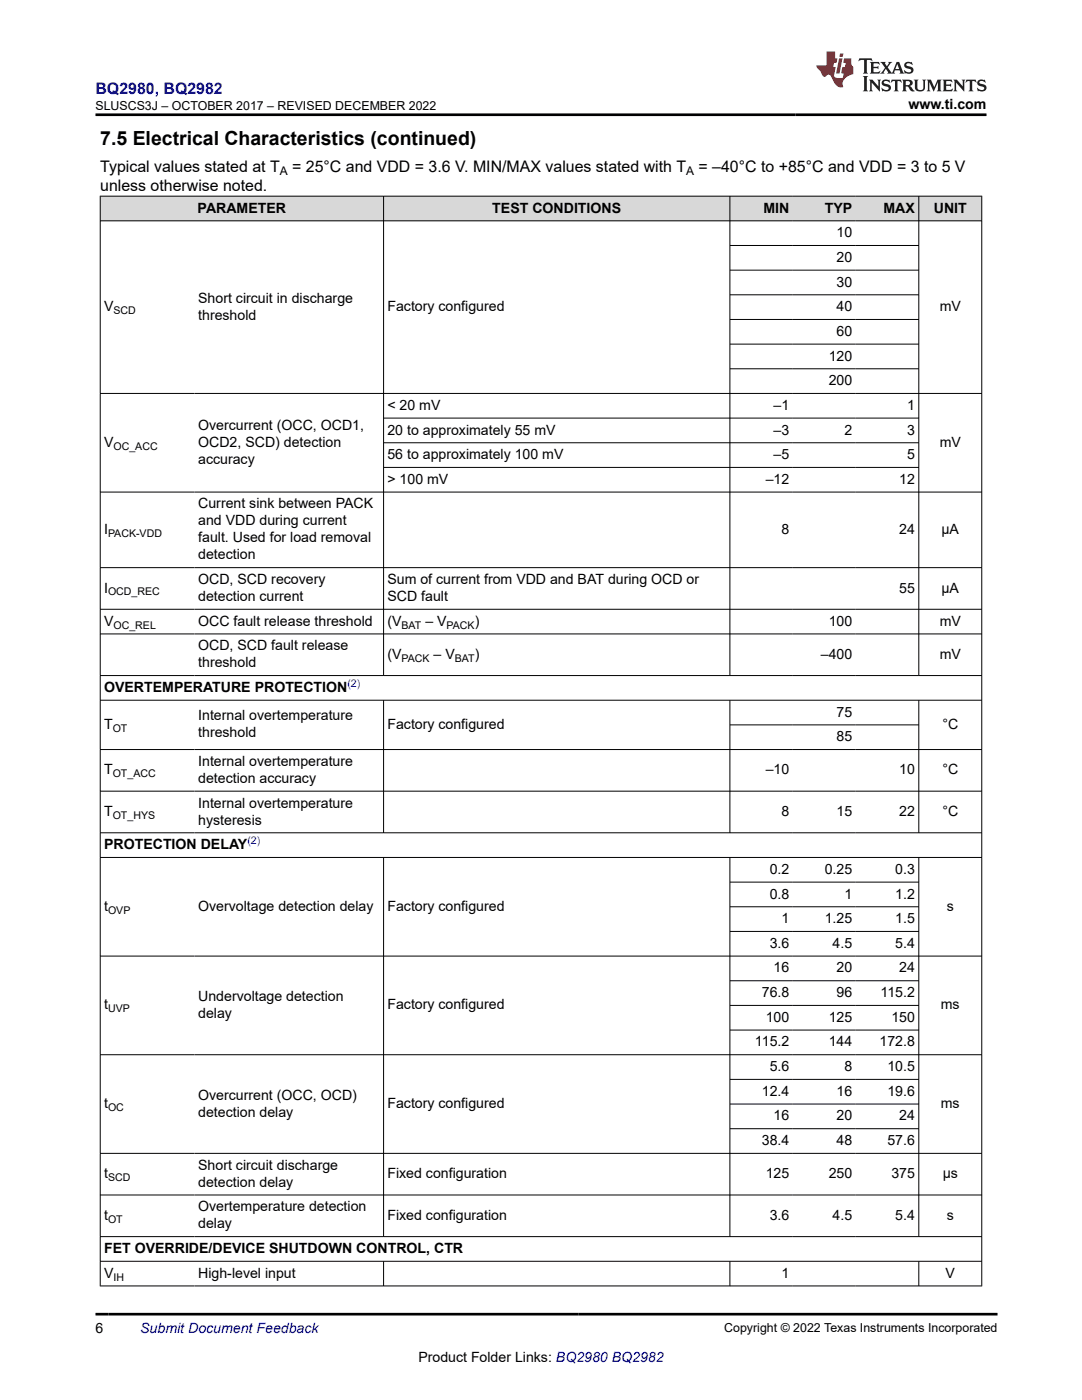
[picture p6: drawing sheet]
<svg xmlns="http://www.w3.org/2000/svg" width="216mm" height="279mm" viewBox="0 0 216 279" stroke-linecap="round" stroke-linejoin="round" font-family="sans-serif">
<defs><g id="words">
<text font-size="3.9" x="20" y="28.8">7.5 Electrical Characteristics (continued)</text>
<text font-size="3.2" fill="#00f" x="19" y="18.7">BQ2980, BQ2982</text>
<g font-size="3.2">
<text x="20" y="34.3">Typical values stated at T</text>
<text x="58.3" y="34.3">= 25°C and VDD = 3.6 V. MIN/MAX values stated with T</text>
<text x="139.4" y="34.3">= –40°C to +85°C and VDD = 3 to 5 V</text>
<text x="20" y="38.1">unless otherwise noted.</text>
</g>
<g font-size="2.8">
<text x="181.3" y="21.8">www.ti.com</text>
<text x="39.4" y="42.4">PARAMETER</text>
<text x="98.2" y="42.4">TEST CONDITIONS</text>
<text x="152.3" y="42.4">MIN</text>
<text x="164.6" y="42.4">TYP</text>
<text x="166.9" y="47.3">10</text>
<text x="176.3" y="42.4">MAX</text>
<text x="186.3" y="42.4">UNIT</text>
<text x="166.9" y="52.3">20</text>
<text x="166.9" y="57.2">30</text>
<text x="20.8" y="62.1">V</text>
<text x="39.6" y="60.4">Short circuit in discharge</text>
<text x="39.6" y="63.8">threshold</text>
<text x="77.3" y="62.1">Factory configured</text>
<text x="166.9" y="62.1">40</text>
<text x="187.5" y="62.1">mV</text>
<text x="165.4" y="72">120</text>
<text x="166.9" y="67">60</text>
<text x="165.4" y="76.9">200</text>
<text x="77.3" y="81.8">&lt; 20 mV</text>
<text x="154.4" y="81.8">–1</text>
<text x="181" y="81.8">1</text>
<text x="20.8" y="89.2">V</text>
<text x="39.6" y="85.8">Overcurrent (OCC, OCD1,</text>
<text x="39.6" y="89.2">OCD2, SCD) detection</text>
<text x="77.3" y="86.7">20 to approximately 55 mV</text>
<text x="154.4" y="86.7">–3</text>
<text x="168.5" y="86.7">2</text>
<text x="181" y="86.7">3</text>
<text x="187.5" y="89.2">mV</text>
<text x="39.6" y="92.6">accuracy</text>
<text x="77.3" y="91.6">56 to approximately 100 mV</text>
<text x="154.4" y="91.6">–5</text>
<text x="181" y="91.6">5</text>
<text x="39.6" y="101.5">Current sink between PACK</text>
<text x="77.3" y="96.6">&gt; 100 mV</text>
<text x="152.8" y="96.6">–12</text>
<text x="179.4" y="96.6">12</text>
<text x="20.8" y="106.6">I</text>
<text x="39.6" y="104.9">and VDD during current</text>
<text x="155.9" y="106.6">8</text>
<text x="179.4" y="106.6">24</text>
<text x="187.9" y="106.6">µA</text>
<text x="39.6" y="108.3">fault. Used for load removal</text>
<text x="39.6" y="111.6">detection</text>
<text x="20.8" y="118.3">I</text>
<text x="39.6" y="116.6">OCD, SCD recovery</text>
<text x="39.6" y="119.9">detection current</text>
<text x="77.3" y="116.6">Sum of current from VDD and BAT during OCD or</text>
<text x="77.3" y="119.9">SCD fault</text>
<text x="179.4" y="118.3">55</text>
<text x="187.9" y="118.3">µA</text>
<text x="20.8" y="124.9">V</text>
<text x="39.6" y="124.9">OCC fault release threshold</text>
<text x="77.3" y="124.9">(V</text>
<text x="84.9" y="124.9">– V</text>
<text x="94.7" y="124.9">)</text>
<text x="165.4" y="124.9">100</text>
<text x="187.5" y="124.9">mV</text>
<text x="39.6" y="129.8">OCD, SCD fault release</text>
<text x="77.3" y="131.5">(V</text>
<text x="86.5" y="131.5">– V</text>
<text x="94.7" y="131.5">)</text>
<text x="163.8" y="131.5">–400</text>
<text x="187.5" y="131.5">mV</text>
<text x="39.6" y="133.2">threshold</text>
<text x="20.8" y="138.1">OVERTEMPERATURE PROTECTION</text>
<text x="39.6" y="143.8">Internal overtemperature</text>
<text x="166.9" y="143">75</text>
<text x="20.8" y="145.5">T</text>
<text x="39.6" y="147.2">threshold</text>
<text x="77.3" y="145.5">Factory configured</text>
<text x="166.9" y="147.9">85</text>
<text x="188" y="145.5">°C</text>
<text x="20.8" y="154.6">T</text>
<text x="39.6" y="152.9">Internal overtemperature</text>
<text x="152.8" y="154.6">–10</text>
<text x="179.4" y="154.6">10</text>
<text x="188" y="154.6">°C</text>
<text x="39.6" y="156.2">detection accuracy</text>
<text x="39.6" y="161.2">Internal overtemperature</text>
<text x="20.8" y="162.9">T</text>
<text x="39.6" y="164.6">hysteresis</text>
<text x="155.9" y="162.9">8</text>
<text x="166.9" y="162.9">15</text>
<text x="179.4" y="162.9">22</text>
<text x="188" y="162.9">°C</text>
<text x="20.8" y="169.5">PROTECTION DELAY</text>
<text x="153.6" y="174.4">0.2</text>
<text x="153.6" y="179.3">0.8</text>
<text x="164.6" y="174.4">0.25</text>
<text x="168.5" y="179.3">1</text>
<text x="178.6" y="174.4">0.3</text>
<text x="178.6" y="179.3">1.2</text>
<text x="20.8" y="181.8">t</text>
<text x="39.6" y="181.8">Overvoltage detection delay</text>
<text x="77.3" y="181.8">Factory configured</text>
<text x="155.9" y="184.2">1</text>
<text x="164.6" y="184.2">1.25</text>
<text x="178.6" y="184.2">1.5</text>
<text x="188.9" y="181.8">s</text>
<text x="153.6" y="189.2">3.6</text>
<text x="166.1" y="189.2">4.5</text>
<text x="178.6" y="189.2">5.4</text>
<text x="154.4" y="194.1">16</text>
<text x="166.9" y="194.1">20</text>
<text x="179.4" y="194.1">24</text>
<text x="20.8" y="201.5">t</text>
<text x="39.6" y="199.8">Undervoltage detection</text>
<text x="39.6" y="203.2">delay</text>
<text x="77.3" y="201.5">Factory configured</text>
<text x="152" y="199">76.8</text>
<text x="152.8" y="203.9">100</text>
<text x="165.4" y="203.9">125</text>
<text x="166.9" y="199">96</text>
<text x="175.7" y="199">115.2</text>
<text x="177.9" y="203.9">150</text>
<text x="187.7" y="201.5">ms</text>
<text x="150.6" y="208.8">115.2</text>
<text x="165.4" y="208.8">144</text>
<text x="175.5" y="208.8">172.8</text>
<text x="153.6" y="213.8">5.6</text>
<text x="168.5" y="213.8">8</text>
<text x="177.1" y="213.8">10.5</text>
<text x="20.8" y="221.1">t</text>
<text x="39.6" y="219.5">Overcurrent (OCC, OCD)</text>
<text x="77.3" y="221.1">Factory configured</text>
<text x="152" y="218.7">12.4</text>
<text x="166.9" y="218.7">16</text>
<text x="177.1" y="218.7">19.6</text>
<text x="187.7" y="221.1">ms</text>
<text x="39.6" y="222.8">detection delay</text>
<text x="154.4" y="223.6">16</text>
<text x="166.9" y="223.6">20</text>
<text x="179.4" y="223.6">24</text>
<text x="39.6" y="233.5">Short circuit discharge</text>
<text x="152" y="228.5">38.4</text>
<text x="166.9" y="228.5">48</text>
<text x="177.1" y="228.5">57.6</text>
<text x="20.8" y="235.1">t</text>
<text x="39.6" y="236.8">detection delay</text>
<text x="77.3" y="235.1">Fixed configuration</text>
<text x="152.8" y="235.1">125</text>
<text x="165.4" y="235.1">250</text>
<text x="177.9" y="235.1">375</text>
<text x="188.1" y="235.1">µs</text>
<text x="20.8" y="243.5">t</text>
<text x="39.6" y="241.8">Overtemperature detection</text>
<text x="39.6" y="245.1">delay</text>
<text x="77.3" y="243.5">Fixed configuration</text>
<text x="153.6" y="243.5">3.6</text>
<text x="166.1" y="243.5">4.5</text>
<text x="178.6" y="243.5">5.4</text>
<text x="188.9" y="243.5">s</text>
<text x="20.8" y="250.1">FET OVERRIDE/DEVICE SHUTDOWN CONTROL, CTR</text>
<text x="20.8" y="255">V</text>
<text x="39.6" y="255">High-level input</text>
<text x="155.9" y="255">1</text>
<text x="188.7" y="255">V</text>
<text x="19" y="266.1">6</text>
<text x="83.5" y="271.7">Product Folder Links: BQ2980 BQ2982</text>
</g>
<text font-size="2.8" fill="#00f" x="28" y="266.1">Submit Document Feedback</text>
<g font-size="2.5">
<text x="19" y="21.9">SLUSCS3J – OCTOBER 2017 – REVISED DECEMBER 2022</text>
<text x="144.5" y="265.8">Copyright © 2022 Texas Instruments Incorporated</text>
</g>
<g font-size="2.4">
<text x="55.8" y="34.9">A</text>
<text x="136.9" y="34.9">A</text>
</g>
<g font-size="2.1">
<text x="22.6" y="62.7">SCD</text>
<text x="22.6" y="89.7">OC_ACC</text>
<text x="21.6" y="107.1">PACK-VDD</text>
<text x="21.6" y="118.8">OCD_REC</text>
<text x="22.6" y="125.4">OC_REL</text>
<text x="80.1" y="125.4">BAT</text>
<text x="89.1" y="125.4">PACK</text>
<text x="80.1" y="132">PACK</text>
<text x="90.8" y="132">BAT</text>
<text x="22.5" y="146">OT</text>
<text x="22.5" y="155.1">OT_ACC</text>
<text x="22.5" y="163.4">OT_HYS</text>
<text x="21.6" y="182.3">OVP</text>
<text x="21.6" y="202">UVP</text>
<text x="21.6" y="221.7">OC</text>
<text x="21.6" y="235.7">SCD</text>
<text x="21.6" y="244">OT</text>
<text x="22.6" y="255.6">IH</text>
</g>
<g font-size="2.1" fill="#00f">
<text x="69.3" y="137.2">(2)</text>
<text x="49.4" y="168.5">(2)</text>
</g>
</g></defs>
<g fill="#d8d8d8">
<path d="M20 39.1h175.9v5h-175.9z" fill-rule="evenodd"/>
<path d="M20.1 39.2h56.4v4.8h-56.4z" fill-rule="evenodd"/>
<path d="M76.6 39.2h69v4.8h-69z" fill-rule="evenodd"/>
<path d="M145.7 39.2h12.5v4.8h-12.5z" fill-rule="evenodd"/>
<path d="M158.2 39.2h12.6v4.8h-12.6z" fill-rule="evenodd"/>
<path d="M170.8 39.2h12.5v4.8h-12.5z" fill-rule="evenodd"/>
<path d="M183.4 39.2h12.4v4.8h-12.4z" fill-rule="evenodd"/>
</g>
<g fill="none" stroke="#000" stroke-width=".2">
<path d="M19.9 39.1h176.1M20 39.1v217.6M76.5 39.1v95.8M145.6 39.1v95.8M183.3 39.1v95.8M195.9 39.1v217.6M19.9 44.1h176.1M145.6 49h37.8M145.6 53.9h37.8M145.6 58.8h37.8M19.9 78.5h176.1M145.6 63.8h37.8"/>
<path d="M145.6 68.7h37.8M145.6 73.6h37.8M19.9 98.2h176.1M76.5 83.4h106.9M76.5 88.4h106.9M76.5 93.3h106.9M19.9 113.3h176.1M19.9 121.6h176.1M19.9 126.5h176.1M19.9 134.8h176.1M19.9 139.7h176.1M76.5 139.7v26.6"/>
<path d="M145.6 139.7v26.6M183.3 139.7v26.6M19.9 149.6h176.1M19.9 157.9h176.1M145.6 144.7h37.8M19.9 166.2h176.1M19.9 171.1h176.1M76.5 171.1v75.8M145.6 171.1v75.8M145.6 176h37.8M183.3 171.1v75.8M19.9 190.8h176.1"/>
<path d="M145.6 181h37.8M145.6 185.9h37.8M145.6 195.7h37.8M19.9 210.5h176.1M145.6 200.7h37.8M145.6 205.6h37.8M145.6 215.4h37.8M19.9 230.2h176.1M19.9 238.5h176.1M145.6 220.3h37.8M145.6 225.3h37.8M19.9 246.8h176.1"/>
<path d="M19.9 251.7h176.1M19.9 256.6h176.1M76.5 251.7v5M145.6 251.7v5M183.3 251.7v5"/>
</g>
<path d="M171.5 11.6l-.2 .6 .5-.2h.6v.1v2.2l-.2 .4h1l-.2-.4v-2.2v-.1h.5l.5 .2-.1-.6zM173.6 12.4l.2 .3v1.6l-.2 .4h1.9l.1-.6a1.08 1.08 0 0 1-1.3 .2v-.7h.6l.4 .2v-.7l-.4 .2h-.6v-.5l.2-.2a1 1 0 0 1 1 .3l-.1-.5zM175.7 12.4l.9 1.1-1 1.2h.9l-.2-.2 .5-.8 .4 .8-.2 .2h1.6l-.2-.2 .2-.5h.9l.1 .5-.1 .2h.9l-.2-.4-.8-1.9h-.5l-.9 2.1-.9-1.1 .9-1h-.8l.2 .2-.4 .6-.4-.6 .2-.2zM179 12.8l.4 1h-.7zM180.7 12.5a.65 .65 0 0 0-.2 .7 .65 .65 0 0 0 .6 .5l.6 .1 .1 .3a.79 .79 0 0 1-.7 .4 .79 .79 0 0 1-.7-.5l.1 .7 .2-.1a.93 .93 0 0 0 1.1 0 .93 .93 0 0 0 .4-.9 1.46 1.46 0 0 0-1.2-.6l-.1-.3a1.09 1.09 0 0 1 1.2 .2l-.2-.6-.1 .1-.5-.2zM172.2 15.2l.2 .4v2.2l-.2 .4h1l-.2-.4v-2.2l.2-.4zM173.4 15.9l.2 .4v1.5l-.2 .4h.8l-.3-.4 .1-1.3 1.6 1.8v-2l.2-.4h-.7l.1 .2 .1 1.1-1.2-1.3zM176.2 16a.65 .65 0 0 0-.2 .8 .65 .65 0 0 0 .6 .4l.6 .2 .1 .2a.79 .79 0 0 1-.7 .4 .79 .79 0 0 1-.7-.5l.1 .7 .2-.1a.93 .93 0 0 0 1.1 .1 .93 .93 0 0 0 .4-1 1.46 1.46 0 0 0-1.2-.5l-.1-.4a1.09 1.09 0 0 1 1.2 .2l-.1-.6-.2 .1-.5-.1zM177.9 15.9l-.1 .6a.63 .63 0 0 1 .8-.3v1.6l-.3 .4h1l-.2-.4v-1.6a.66 .66 0 0 1 .8 .3l-.1-.6zM180 15.9l.2 .4v1.5l-.2 .4h1l-.2-.2-.1-.7h.5l.1 .2a.79 .79 0 0 0 1.2 .6l-1-.9a.61 .61 0 0 0 .6-.6 .61 .61 0 0 0-.5-.7zM180.8 16.2h.1a.47 .47 0 0 1 .5 .1 .47 .47 0 0 1 .1 .5l-.1 .1-.7 .1zM182.3 15.9l.2 .2a2.27 2.27 0 0 0 .4 2 1.04 1.04 0 0 0 1.7-.7v-1.3l.2-.2h-.8l.2 .4v1.1a.6 .6 0 0 1-.6 .6 .6 .6 0 0 1-.6-.6v-1.1l.3-.4zM184.9 15.9l.2 .4v1.5l-.2 .4h.8l-.3-.4v-1.4l.9 1.9 .9-1.9v1.4l-.3 .4h1l-.2-.4v-1.5l.2-.4h-.8l-.7 1.5-.6-1.5zM188.1 15.9l.2 .4v1.5l-.2 .4h1.9l.1-.6a1.09 1.09 0 0 1-1.3 .2v-.7h.6l.4 .2v-.6l-.4 .2h-.6v-.6l.2-.1a1.01 1.01 0 0 1 1 .3l-.1-.6zM190.2 15.9l.3 .4v1.5l-.3 .4h.8l-.2-.4v-1.3l1.6 1.8v-2l.2-.4h-.7l.2 .2v1.1l-1.2-1.3zM192.8 15.9l-.1 .6a.63 .63 0 0 1 .8-.3v1.6l-.3 .4h1l-.2-.4v-1.6a.66 .66 0 0 1 .8 .3l-.1-.6zM195.2 16a.65 .65 0 0 0-.2 .8 .65 .65 0 0 0 .6 .4l.6 .2 .2 .2a.79 .79 0 0 1-.7 .4 .79 .79 0 0 1-.7-.5l.1 .7 .2-.1a.93 .93 0 0 0 1 .1 .93 .93 0 0 0 .5-1 1.46 1.46 0 0 0-1.3-.5v-.4a1.09 1.09 0 0 1 1.2 .2l-.2-.6-.2 .1-.5-.1z" fill="#231f20"/>
<path d="M164.9 10.3v2.7h-2l.1 .4 .8 1a.95 .95 0 0 0 1 .9 .59 .59 0 0 1 .5-.4 .59 .59 0 0 1 .5 .3l.4 .8a1.59 1.59 0 0 0 2.1 1.4 1.61 1.61 0 0 1 1-2.3l1-.3-.1-1.5a1.59 1.59 0 0 1-.3-1.7h-1.5l-.2 .9h.6l-.2 .9h-.5l-.2 .9v.3l.4 .1-.1 .9h-.7a.73 .73 0 0 1-1-.7l.3-1.5h-.5l.1-.9h.5l.2-.9h-.5v-1.3zM167.4 11.6l-.6 3.1h.7l.6-3.1zM167.6 10.7l-.1 .6h.7l.1-.6z" fill="#ed1c24"/>
<path d="M19 22.9h177.8M19 262.3h180" fill="none" stroke="#000" stroke-width=".53"/>
<use href="#words"/>
</svg>
